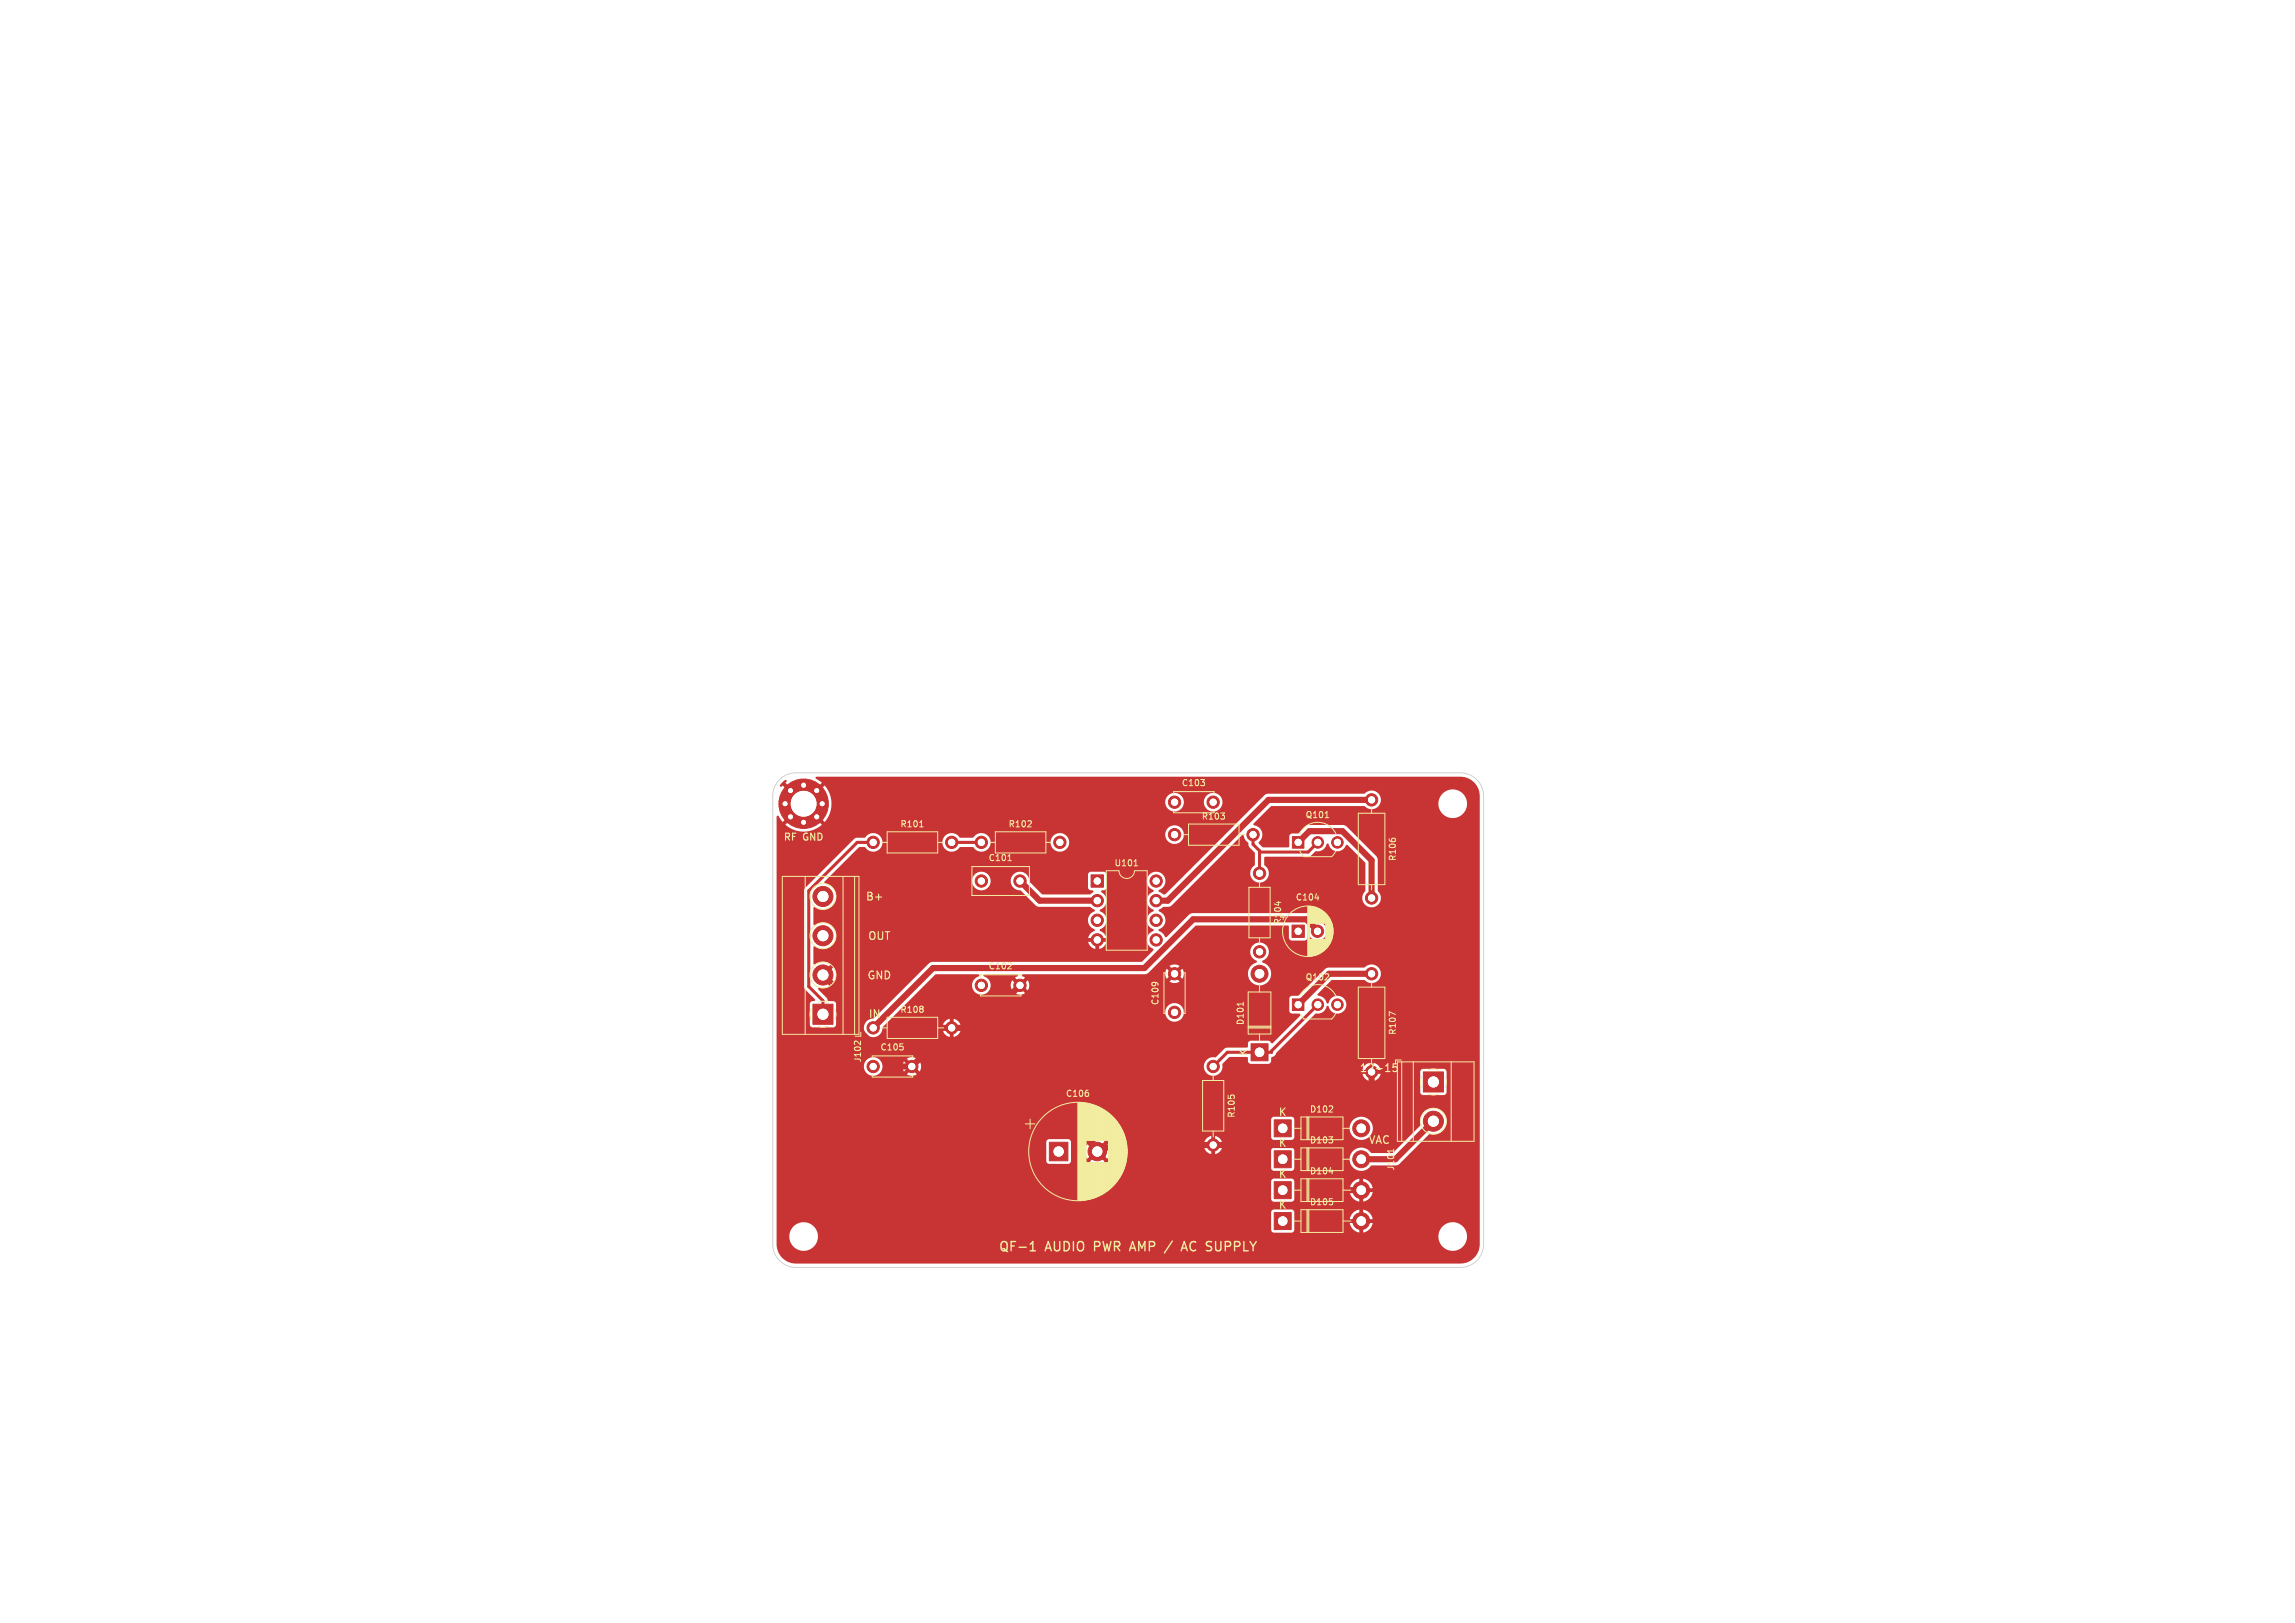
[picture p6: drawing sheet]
<svg xmlns="http://www.w3.org/2000/svg" width="297mm" height="210mm" viewBox="0 0 297 210" stroke-linecap="round" stroke-linejoin="round" font-family="sans-serif">
<defs><g id="words">
<g font-size="1.7" fill="#f2eda1">
<text x="129.2" y="162.2">QF-1</text>
<text x="135.3" y="162.2">AUDIO</text>
<text x="141.8" y="162.2">PWR AMP</text>
<text x="154.1" y="162.2">AC SUPPLY</text>
</g>
<g font-size="1.4" fill="#f2eda1">
<text x="112" y="116.7">B+</text>
<text x="112.2" y="121.8">OUT</text>
<text x="112.2" y="126.9">GND</text>
<text x="112.3" y="131.9">IN</text>
<text x="161.6" y="136.8" transform="rotate(-90 161.6 136.8)">K</text>
<text x="165.4" y="144.6">K</text>
<text x="165.4" y="148.6">K</text>
<text x="177" y="148.2">VAC</text>
<text x="165.4" y="152.6">K</text>
<text x="165.4" y="156.6">K</text>
</g>
<text font-size="1.4" fill="#fff" x="175.9" y="138.9">12-15</text>
<g font-size="1.3" fill="#f2eda1">
<text x="101.3" y="109">RF</text>
<text x="103.9" y="109">GND</text>
</g>
<g font-size="1.1" fill="#f2eda1">
<text x="152.9" y="101.9">C103</text>
<text x="116.4" y="107.2">R101</text>
<text x="130.4" y="107.2">R102</text>
<text x="155.4" y="106.2">R103</text>
<text x="168.9" y="106">Q101</text>
<text x="127.9" y="111.6">C101</text>
<text x="144.1" y="112.2">U101</text>
<text x="180.8" y="111.5" transform="rotate(-90 180.8 111.5)">R106</text>
<text x="165.9" y="119.7" transform="rotate(-90 165.9 119.7)">R104</text>
<text x="167.6" y="116.7">C104</text>
<text x="127.9" y="125.6">C102</text>
<text x="116.4" y="131.2">R108</text>
<text x="150.1" y="130.1" transform="rotate(-90 150.1 130.1)">C109</text>
<text x="168.9" y="127">Q102</text>
<text x="111.6" y="137.5" transform="rotate(-90 111.6 137.5)">J102</text>
<text x="113.9" y="136.1">C105</text>
<text x="161.1" y="132.7" transform="rotate(-90 161.1 132.7)">D101</text>
<text x="180.8" y="134" transform="rotate(-90 180.8 134)">R107</text>
<text x="137.9" y="142.1">C106</text>
<text x="159.9" y="144.7" transform="rotate(-90 159.9 144.7)">R105</text>
<text x="169.4" y="144.1">D102</text>
<text x="169.4" y="148.1">D103</text>
<text x="169.4" y="152.1">D104</text>
<text x="180.6" y="151.5" transform="rotate(-90 180.6 151.5)">J101</text>
<text x="169.4" y="156.1">D105</text>
</g>
</g></defs>
<g fill="#c83434" stroke="#c83434" stroke-width=".13">
<path d="M141.2 113.2h1.6v1.6h-1.6z"/>
<path d="M167.2 119.7h1.6v1.6h-1.6z"/>
<path d="M184.2 138.7h2.6v2.6h-2.6z"/>
<path d="M164.9 152.9h2.2v2.2h-2.2z"/>
<path d="M135.8 147.8h2.4v2.4h-2.4z"/>
<path d="M167.3 129.2h1.4v1.6h-1.4z"/>
<path d="M167.3 108.2h1.4v1.6h-1.4z"/>
<path d="M164.9 156.9h2.2v2.2h-2.2z"/>
<path d="M105.2 129.9h2.6v2.6h-2.6z"/>
<path d="M164.9 144.9h2.2v2.2h-2.2z"/>
<path d="M164.9 148.9h2.2v2.2h-2.2z"/>
<path d="M161.9 135.1h2.2v2.2h-2.2z"/>
<circle cx="142" cy="116.5" r=".8"/>
<circle cx="142" cy="119.1" r=".8"/>
<circle cx="142" cy="121.6" r=".8"/>
<circle cx="149.6" cy="121.6" r=".8"/>
<circle cx="149.6" cy="119.1" r=".8"/>
<circle cx="149.6" cy="116.5" r=".8"/>
<circle cx="149.6" cy="114" r=".8"/>
<circle cx="170.5" cy="120.5" r=".8"/>
<circle cx="185.5" cy="145.1" r="1.3"/>
<circle cx="176.2" cy="154" r="1.1"/>
<circle cx="142" cy="149" r="1.2"/>
<circle cx="127" cy="127.5" r=".8"/>
<circle cx="132" cy="127.5" r=".8"/>
<circle cx="163" cy="113" r=".8"/>
<circle cx="163" cy="123.2" r=".8"/>
<circle cx="157" cy="138" r=".8"/>
<circle cx="157" cy="148.2" r=".8"/>
<circle cx="152" cy="131" r=".8"/>
<circle cx="152" cy="126" r=".8"/>
<circle cx="152" cy="103.8" r=".8"/>
<circle cx="157" cy="103.8" r=".8"/>
<circle cx="170.5" cy="130" r=".75"/>
<circle cx="173.1" cy="130" r=".75"/>
<circle cx="127" cy="109" r=".8"/>
<circle cx="137.2" cy="109" r=".8"/>
<circle cx="113" cy="109" r=".8"/>
<circle cx="123.2" cy="109" r=".8"/>
<circle cx="101.6" cy="104" r=".4"/>
<circle cx="102.3" cy="102.3" r=".4"/>
<circle cx="102.3" cy="105.7" r=".4"/>
<circle cx="104" cy="101.6" r=".4"/>
<circle cx="104" cy="104" r="3.2"/>
<circle cx="104" cy="106.4" r=".4"/>
<circle cx="105.7" cy="102.3" r=".4"/>
<circle cx="105.7" cy="105.7" r=".4"/>
<circle cx="106.4" cy="104" r=".4"/>
<circle cx="170.5" cy="109" r=".75"/>
<circle cx="173.1" cy="109" r=".75"/>
<circle cx="176.2" cy="158" r="1.1"/>
<circle cx="152" cy="108" r=".8"/>
<circle cx="162.2" cy="108" r=".8"/>
<circle cx="106.5" cy="126.2" r="1.3"/>
<circle cx="106.5" cy="121.1" r="1.3"/>
<circle cx="106.5" cy="116" r="1.3"/>
<circle cx="127" cy="114" r=".8"/>
<circle cx="132" cy="114" r=".8"/>
<circle cx="113" cy="138" r=".8"/>
<circle cx="118" cy="138" r=".8"/>
<circle cx="177.5" cy="126" r=".8"/>
<circle cx="177.5" cy="138.7" r=".8"/>
<circle cx="176.2" cy="146" r="1.1"/>
<circle cx="176.2" cy="150" r="1.1"/>
<circle cx="177.5" cy="103.5" r=".8"/>
<circle cx="177.5" cy="116.2" r=".8"/>
<circle cx="163" cy="126" r="1.1"/>
<circle cx="113" cy="133" r=".8"/>
<circle cx="123.2" cy="133" r=".8"/>
</g>
<g fill="none" stroke="#c83434" stroke-width=".8">
<path d="M102.3 105.7l.7 .7h2l.7-.7M104 101.6l.7 .7M104.7 102.3v1l-.7 .7M104.7 102.3h1M132 114l2.5 2.5h7.5M168 109l1.5-1.5h4.2l3.8 3.8v4.9M177.5 103.5h-13.3l-13.1 13h-1.5M106.5 126.2l3.1 3v2.5l6.3 6.3h2.1l3.7-3.7v-1.3h4.8M126.5 133l15.5 15.5M132 127.5l-5.5 5.5M170.5 120.5l-1.5-1.5h-14.6l-6.3 6.3h-27.4l-7.7 7.7M177.5 138.7v1.5l-8.5 8.5"/>
<path d="M177.5 126h-5.5l-4 4M142 148.5h13.2l.3-.3h13l5.9 5.8h1.8M142 148.5v.5M185.5 145.1l-4.9 4.9h-4.4"/>
</g>
<path d="M113 109h-2.1l-6.2 6.3v12.4l1.8 1.8v1.7M123.2 109h3.8M162.2 108v1.3l.8 .8v2.9M170.5 109l-1.2 1.3h-6.3M170.5 130l-5.9 6v.2h-5.8l-1.8 1.8" fill="none" stroke="#c83434" stroke-width=".4"/>
<g fill="#c83434">
<path d="M105.6 100.5h83.4a2.5 2.5 0 0 1 2.5 2.5v58a2.5 2.5 0 0 1-2.5 2.5h-86a2.5 2.5 0 0 1-2.5-2.5v-.9h1.6a1.85 1.85 0 0 0 1.9 1.8 1.85 1.85 0 0 0 1.8-1.8h80.3l.1 .2a1.86 1.86 0 0 0 2.9 1.2 1.86 1.86 0 0 0-.3-3.2 1.86 1.86 0 0 0-2.7 1.8h-80.3v-.4l-.2-.6h58.9l.2 .3 .2 .1h2.2l.2-.1 .2-.2v-1h7.2a1.49 1.49 0 0 0 1.2 1.3v-1h.5v1l.8-.4 .3-.4 .1-.5h-.9l-.1-.4h1l-.3-.7-.5-.5-.4-.1v1h-.5v-1a1.49 1.49 0 0 0-1.2 1.3h1v.4h-8.2v-1.3l-.2-.3-.2-.1h-2.2l-.2 .1-.2 .3v2.2h-58.9a1.85 1.85 0 0 0-2.1-.9 1.85 1.85 0 0 0-1.4 1.9h-1.6v-5h64l.2 .3 .2 .1h2.2l.2-.1 .2-.2v-1h7.2a1.49 1.49 0 0 0 1.2 1.3v-1h.5v1l.6-.2 .3-.4 .3-.7h-.9l-.1-.4h1v-.3a1.49 1.49 0 0 0-1.2-1v1h-.5v-1h-.1a1.5 1.5 0 0 0-1.1 1.3h1v.4h-8.2v-1.3l-.2-.3-.2-.1h-2.2l-.2 .1-.2 .3v2.2h-64v-4h64l.2 .3 .2 .1h2.2l.2-.1 .2-.2v-1.2h7.2a1.55 1.55 0 0 0 1.1 1.5 1.55 1.55 0 0 0 1.7-.7h3.2l.2-.1 4.1-4a1.72 1.72 0 0 0 2.2-1.5 1.72 1.72 0 0 0-1.9-1.8 1.72 1.72 0 0 0-1.5 2.2l-3.6 3.6h-2.8a1.51 1.51 0 0 0-1.7-.6 1.51 1.51 0 0 0-1 1.4h-7.2v-1.1l-.2-.3-.2-.1h-2.2l-.2 .1-.2 .3v2.2h-64v-.9h34.9l.2 .3 .2 .1h2.4l.2-.1 .2-.2v-1.3h1.8l.1 .5 .2 .4 .7-.7 .4 .4-.7 .7a1.6 1.6 0 0 0 1.8 0l-.7-.7 .4-.4 .7 .7a1.59 1.59 0 0 0 .2-1.5h12.3l.3 .6 .7 .3v-.8l.2 .1 .2-.1v.8l.7-.3 .3-.6h-.9l.1-.2-.1-.3h.9l-.2-.4-.4-.4h6.9l.2 .3 .2 .1h2.2l.2-.1 .2-.2v-1.2h7.2v.2a1.51 1.51 0 0 0 2.4 1 1.51 1.51 0 0 0-.3-2.5 1.51 1.51 0 0 0-2.1 1.3h-7.2v-1.1l-.2-.3-.2-.1h-2.2l-.2 .1-.2 .3v2.2h-6.9l-.4-.1v.8h-.2h-.2v-.8l-.7 .3-.3 .6h.9l-.1 .3 .1 .2h-13.2l-.2-.3-.7 .7-.4-.4 .7-.7a1.6 1.6 0 0 0-1.8 0l.7 .7-.4 .4-.7-.7-.2 .4-.1 .5h-1.8v-1.2l-.2-.3-.2-.1h-2.5l-.2 .2-.1 .2v2.4h-34.9v-8.9h83.3l.2 .3 .2 .1h2.6l.3-.2 .1-.2v-2.7l-.2-.2-.2-.1h-2.6l-.2 .1-.2 .3v2.6h-83.3v-3.3h11.3v.2a1.21 1.21 0 0 0 1.3 1 1.21 1.21 0 0 0 1.1-1.2h2.6l.2 .7 .6-.7 .1 .2 .3 .2-.7 .6 .6 .2h.4l.4-.2-.7-.6 .3-.2 .1-.2 .6 .7 .2-.7h36.6v.2a1.21 1.21 0 0 0 1.9 .7h18.6l.3 .6 .7 .4v-.9l.2 .1 .2-.1v.9l.7-.4 .3-.6h-.9l.1-.2-.1-.2h.9l-.3-.6-.7-.4v.9l-.2-.1-.2 .1v-.9l-.7 .4-.3 .6h.9l-.1 .2 .1 .2h-19.5a1.66 1.66 0 0 0 .5-1.3l.9-.8h2.3l.1 .1v.5l.3 .2 2.3 .1 .2-.1 .2-.2 .1-.6a.68 .68 0 0 0 .6-.6l5.1-5.1a1.21 1.21 0 0 0 1.4-.9l.2-.1a1.6 1.6 0 0 0 .8 1 1.16 1.16 0 0 0 1.5-.8 1.16 1.16 0 0 0-.9-1.5 1.16 1.16 0 0 0-1.4 1l-.1 .1a1.57 1.57 0 0 0-1.3-1.1v-.2l1.9-1.8h4.1a1.23 1.23 0 0 0 1.8 .1 1.23 1.23 0 0 0 0-1.8 1.23 1.23 0 0 0-1.8 .1h-4.6l-.3 .1-3.5 3.5-1 .1-.2 .1-.1 .2 .1 1.8 .3 .2h1.1v.2l-3.6 3.6h-.1l-.3-.3h-.2h-2.3l-.3 .2-.1 .6-2.7 .1-1.5 1.2a1.2 1.2 0 0 0-1.4 1.2h-36.6l-.2-.7-.6 .7-.1-.2-.3-.2 .7-.6-.6-.2h-.4l-.4 .2 .7 .6-.3 .2-.1 .2-.6-.7-.2 .7h-2.6v-.2a1.21 1.21 0 0 0-1.3-1 1.21 1.21 0 0 0-1.1 1.2h-11.3v-5h11.3v.2a1.2 1.2 0 0 0 1.2 1 1.2 1.2 0 0 0 1.2-1h7.8l.3 .6 .6 .4v-.9l.2 .1 .3-.1v.9l.5-.2 .4-.6v-.2h-.8l.1-.2-.1-.2h.8l-.2-.6-.7-.4v.9l-.2-.1-.3 .1v-.9l-.5 .2-.4 .6v.2h.8v.2v.2h-8.6v-.3l1.9-1.9h34.7a1.21 1.21 0 0 0 1.7 1.1 1.21 1.21 0 0 0 .2-2.1 1.21 1.21 0 0 0-1.9 .8v.2h-34.7l5-4.9h5.5h.1v.2a1.22 1.22 0 0 0-.9 1.7 1.22 1.22 0 0 0 1.9 .5 1.22 1.22 0 0 0 0-2l-.4-.2v-.2h4.4v.2l-.4 .2 .7 .6-.3 .2-.1 .2-.6-.7a1.19 1.19 0 0 0 0 1.4l.6-.7 .1 .2 .3 .2-.7 .6 .2 .1 .6 .1 .6-.2-.7-.6 .3-.2 .1-.2 .6 .6a1.2 1.2 0 0 0 0-1.3l-.6 .7-.1-.2-.3-.2 .7-.6-.4-.2v-.2l18.5-.1 .2 .7 .6-.7 .2 .3 .2 .1-.7 .6 .4 .2h.4l.6-.2-.7-.6 .3-.2 .1-.2 .6 .7 .2-.7h8.3a1.51 1.51 0 0 0 1.4 1.5 1.51 1.51 0 0 0 1.6-1.3 1.51 1.51 0 0 0-1.1-1.7l-.1-.1a1.21 1.21 0 0 0 .9-1.7 1.21 1.21 0 0 0-1.8-.5 1.21 1.21 0 0 0-.3 1.8l.5 .3 .1 .2a1.77 1.77 0 0 0-1.2 1.5h-8.3l-.2-.7-.6 .7-.1-.2-.3-.2 .7-.6-.6-.2h-.4l-.4 .2 .7 .6-.2 .1-.2 .3-.6-.7-.2 .7h-2.4l6.4-6.2h11.9l.1 .1v1.5l.3 .3h1.8l.2-.2 .1-.4h.1h.2a1.22 1.22 0 0 0 2.1 0 1.22 1.22 0 0 0-1.1-1.8l-1-1-.4-.1h-14.8l-.4 .1-2.9 2.9h-.2a1.67 1.67 0 0 0-.9-.8l.1-.2a1.22 1.22 0 0 0 .8-1.1 1.22 1.22 0 0 0-.8-1.2v-.2l.5-.4h.7l.4-.1 9.1-9.1 .2-.1 .1 .1a1.53 1.53 0 0 0 .6 1v.5l.8 .8v1.6a1.21 1.21 0 0 0-.3 1.8 1.21 1.21 0 0 0 1.8 0 1.21 1.21 0 0 0-.3-1.9v-.9l.1-.1h5.6l.3-.1 .6-.6a1.31 1.31 0 0 0 1.5-1l.2-.1a1.57 1.57 0 0 0 .9 1 1.5 1.5 0 0 0 1.5-.8l.1 .1 2.3 2.3v3.5a1.23 1.23 0 0 0-.1 1.8 1.23 1.23 0 0 0 1.8 0 1.23 1.23 0 0 0-.1-1.8v-4l-.1-.2-4-4.1-.2-.1h-4.8l-1.2 1h-.8l-.3 .2-.1 1.5-.1 .2h-3.2l-.6-.5v-.3a1.22 1.22 0 0 0 .4-1.3 1.22 1.22 0 0 0-1.1-.8v-.2l2.3-2.3h12a1.26 1.26 0 0 0 2.1-.2h7.5l.1 .2a1.86 1.86 0 0 0 2.9 1.2 1.86 1.86 0 0 0-.3-3.2 1.86 1.86 0 0 0-2.7 1.8h-7.5v-.2a1.23 1.23 0 0 0-.5-1.4 1.23 1.23 0 0 0-1.6 .2h-12.4l-.3 .1-13 12.9h-.3l-.5-.3v-.2a1.21 1.21 0 0 0 .6-1.9 1.21 1.21 0 0 0-2 0 1.21 1.21 0 0 0 .7 1.9v.1a1.26 1.26 0 0 0-.9 1.2 1.26 1.26 0 0 0 .9 1.2v.2a1.26 1.26 0 0 0-.9 1.2 1.26 1.26 0 0 0 .9 1.2v.1a1.26 1.26 0 0 0-.9 1.2 1.26 1.26 0 0 0 .9 1.2l-.1 .2-1.5 1.5h-27.1l-.4 .1-7.1 7.2a1.3 1.3 0 0 0-1.3 1.2h-11.3v-5.3h3.6l.1 .4 1.3 1.3-.1 .1-.3 .1-.3 .2v2.8l.1 .2 .3 .1h2.6h.2l.2-.3v-2.8l-.3-.2-.7-.1-.3-.4-1-1v-.2l.1-.1a1.87 1.87 0 0 0 1.5-.3l-.8-.7 .4-.4 .8 .8a1.69 1.69 0 0 0 0-2.1l-.8 .8-.3-.3 .7-.8a1.75 1.75 0 0 0-2.1 0l-.1-.1v-2.1l.1-.2a1.72 1.72 0 0 0 2.3-.1 1.72 1.72 0 0 0 0-2.4 1.72 1.72 0 0 0-2.3-.2l-.1-.1v-2.1l.1-.2a1.72 1.72 0 0 0 2.7-.6 1.72 1.72 0 0 0-1.4-2.4v-.1l.1-.2h19a1.21 1.21 0 0 0 1.2 1.2 1.21 1.21 0 0 0 1.2-1.2h2.6v.2a1.32 1.32 0 0 0 1.3 1l1.9 2 .4 .1h6.6l.7 .4-.1 .2a1.22 1.22 0 0 0-.8 1.2 1.22 1.22 0 0 0 .9 1.2v.1a1.49 1.49 0 0 0-.9 1h.9l-.1 .2 .1 .3h-.9l.2 .4 .3 .3 .5 .2v-.9l.2 .1 .2-.1v.9l.5-.2 .3-.3 .2-.4h-.9l.1-.3-.1-.2h.9l-.3-.6-.6-.4v-.1a1.26 1.26 0 0 0 .9-1.2 1.26 1.26 0 0 0-.9-1.2v-.1a1.26 1.26 0 0 0 .9-1.1 1.26 1.26 0 0 0-.7-1.3l.1-.2h.3l.3-.3v-1.7l-.1-.2-.2-.2h-1.7l-.2 .1-.2 .3v1.6a.48 .48 0 0 0 .6 .4l.1 .2-.5 .3h-6.1l-1.7-1.6a1.23 1.23 0 0 0-1.1-1.3 1.23 1.23 0 0 0-1.3 1.2h-2.6v-.2a1.21 1.21 0 0 0-1.3-1 1.21 1.21 0 0 0-1.1 1.2h-19l4.3-4.4h.8a1.22 1.22 0 0 0 1.4 .6 1.22 1.22 0 0 0 .9-1.2h7.8v.2a1.23 1.23 0 0 0 1 1 1.23 1.23 0 0 0 1.2-.6h1.7a1.27 1.27 0 0 0 2.2-.2l.1-.4h7.8a1.2 1.2 0 0 0 1.7 1.1 1.2 1.2 0 0 0 .1-2.1h13v.2a1.21 1.21 0 0 0 1.9 .8 1.21 1.21 0 0 0-.2-2.1 1.21 1.21 0 0 0-1.7 1.1h-13l-.1-.1a1.21 1.21 0 0 0-1.7 1.1h-7.8v-.2a1.22 1.22 0 0 0-1-1 1.22 1.22 0 0 0-1.3 .6h-1.6a1.28 1.28 0 0 0-2.3 .2v.4h-7.8v-.2a1.22 1.22 0 0 0-1-1 1.22 1.22 0 0 0-1.3 .6h-1l-.4 .2-6.4 6.4v.3v12.4h-3.6v-22l.1-.1h.1l.6 .8 1.4-1.5 .4 .4-1.5 1.4a3.6 3.6 0 0 0 4.8 0l-1.5-1.4 .4-.4 1.4 1.5a3.6 3.6 0 0 0 .9-2.6h43.2v.2a1.21 1.21 0 0 0 1.3 1 1.21 1.21 0 0 0 1.1-1.2h2.6v.2a1.21 1.21 0 0 0 1.9 .8 1.21 1.21 0 0 0-.2-2.1 1.21 1.21 0 0 0-1.7 1.1h-2.6a1.21 1.21 0 0 0-1.2-1.2 1.21 1.21 0 0 0-1.2 1.2h-43.2l-.3-1.3-.6-.9-1.4 1.5-.4-.4 1.5-1.4-.8-.6z"/>
<path d="M101.1 101.3l.5-.4a.15 .15 0 0 1 .2 .1 .15 .15 0 0 1 0 .2l-.2 .1 1.5 1.4-.4 .4-1.4-1.5-.1 .2a.15 .15 0 0 1-.2 0 .15 .15 0 0 1-.1-.2z"/>
</g>
<g fill="#fff" stroke="#fff" stroke-width=".13">
<circle cx="188" cy="104" r="1.6"/>
<circle cx="142" cy="114" r=".4"/>
<circle cx="142" cy="116.5" r=".4"/>
<circle cx="142" cy="119.1" r=".4"/>
<circle cx="142" cy="121.6" r=".4"/>
<circle cx="149.6" cy="121.6" r=".4"/>
<circle cx="149.6" cy="119.1" r=".4"/>
<circle cx="149.6" cy="116.5" r=".4"/>
<circle cx="149.6" cy="114" r=".4"/>
<circle cx="168" cy="120.5" r=".4"/>
<circle cx="170.5" cy="120.5" r=".4"/>
<circle cx="185.5" cy="140" r=".65"/>
<circle cx="185.5" cy="145.1" r=".65"/>
<circle cx="166" cy="154" r=".55"/>
<circle cx="176.2" cy="154" r=".55"/>
<circle cx="104" cy="160" r="1.6"/>
<circle cx="137" cy="149" r=".6"/>
<circle cx="142" cy="149" r=".6"/>
<circle cx="127" cy="127.5" r=".4"/>
<circle cx="132" cy="127.5" r=".4"/>
<circle cx="163" cy="113" r=".4"/>
<circle cx="163" cy="123.2" r=".4"/>
<circle cx="157" cy="138" r=".4"/>
<circle cx="157" cy="148.2" r=".4"/>
<circle cx="152" cy="131" r=".4"/>
<circle cx="152" cy="126" r=".4"/>
<circle cx="152" cy="103.8" r=".4"/>
<circle cx="157" cy="103.8" r=".4"/>
<circle cx="168" cy="130" r=".4"/>
<circle cx="170.5" cy="130" r=".4"/>
<circle cx="173.1" cy="130" r=".4"/>
<circle cx="188" cy="160" r="1.6"/>
<circle cx="127" cy="109" r=".4"/>
<circle cx="137.2" cy="109" r=".4"/>
<circle cx="113" cy="109" r=".4"/>
<circle cx="123.2" cy="109" r=".4"/>
<circle cx="101.6" cy="104" r=".25"/>
<circle cx="102.3" cy="102.3" r=".25"/>
<circle cx="102.3" cy="105.7" r=".25"/>
<circle cx="104" cy="101.6" r=".25"/>
<circle cx="104" cy="104" r="1.6"/>
<circle cx="104" cy="106.4" r=".25"/>
<circle cx="105.7" cy="102.3" r=".25"/>
<circle cx="105.7" cy="105.7" r=".25"/>
<circle cx="106.4" cy="104" r=".25"/>
<circle cx="168" cy="109" r=".4"/>
<circle cx="170.5" cy="109" r=".4"/>
<circle cx="173.1" cy="109" r=".4"/>
<circle cx="166" cy="158" r=".55"/>
<circle cx="176.2" cy="158" r=".55"/>
<circle cx="152" cy="108" r=".4"/>
<circle cx="162.2" cy="108" r=".4"/>
<circle cx="106.5" cy="131.2" r=".65"/>
<circle cx="106.5" cy="126.2" r=".65"/>
<circle cx="106.5" cy="121.1" r=".65"/>
<circle cx="106.5" cy="116" r=".65"/>
<circle cx="127" cy="114" r=".4"/>
<circle cx="132" cy="114" r=".4"/>
<circle cx="113" cy="138" r=".4"/>
<circle cx="118" cy="138" r=".4"/>
<circle cx="177.5" cy="126" r=".4"/>
<circle cx="166" cy="146" r=".55"/>
<circle cx="176.2" cy="146" r=".55"/>
<circle cx="166" cy="150" r=".55"/>
<circle cx="176.2" cy="150" r=".55"/>
<circle cx="177.5" cy="103.5" r=".4"/>
<circle cx="177.5" cy="116.2" r=".4"/>
<circle cx="163" cy="136.2" r=".55"/>
<circle cx="163" cy="126" r=".55"/>
<circle cx="113" cy="133" r=".4"/>
<circle cx="123.2" cy="133" r=".4"/>
</g>
<path d="M179.3 138.7h.6M180.8 137.7h-.5v.4l.1-.1 .3 .1 .1 .1v.4l-.2 .1-.3-.1" fill="none" stroke="#f2eda1" stroke-width=".15"/>
<path d="M133.3 161.8h.7M133.3 161l.4-.4v1.2M151.7 160.6l-1 1.5M152.9 161.8l.4-1.2 .4 1.2M153 161.5h.5" fill="none" stroke="#f2eda1" stroke-width=".18"/>
<g fill="none" stroke="#f2eda1" stroke-width=".13">
<path d="M101.2 113.4h10v20.4h-10zM104.2 113.4v20.4M105.2 114.9l.1 .1M105.4 119.8l.1 .1M105.4 114.7l.1 .1M107.5 117.2l.1 .1M107.7 117l.1 .1M109.1 113.4v20.4M110.6 113.4v20.4M114 109h.8M114.8 107.6h6.6v2.8h-6.6zM119 107h.5"/>
<path d="M121.4 109h.7M125.8 112.1h7.4v3.8h-7.4zM128 109h.8M128.8 107.6h6.5v2.8h-6.5zM130.4 111.4h.5M133 107h.5M133.4 106.3v.2M135.3 109h.8M143.2 112.7h1.6a1 1 0 0 0 1 1 1 1 0 0 0 1-1h1.7v10.2h-5.3zM146.8 112h.4M146.9 111.3l.1-.1v.8M151.9 104.9v.3h5.2v-.3"/>
<path d="M151.9 102.7v-.3h5.2v.3M153 108h.8M153.8 106.6h6.5v2.8h-6.5zM155.4 100.9h.5l-.3 .3M155.9 101.2v.4M158 105.2h.5l-.3 .3M158.4 105.6v.3M160.3 108h.8M161.6 114.8h2.8v6.6h-2.8zM163 114v.8M165.5 116.7v.4M165.7 118.7h.7"/>
<path d="M168.2 107.9a2.6 2.6 0 0 1 2.3-1.5 2.6 2.6 0 0 1 2.4 1.5M168.2 110.1l.5 .7h3.6l.6-.7M169.3 117.3v6.4M169.4 117.3v6.4M169.5 117.3v6.4M169.5 117.3v2.2M169.6 117.3v2.2M169.7 117.3v2.2M169.8 117.3v2.2M169.9 117.3v2.2M170 117.4v2.1M170.1 117.4v2.1"/>
<path d="M170.2 117.4v2.1M170.2 116.2h.5M170.3 117.4v2.1M170.3 117.5v2M170.4 117.5v2M170.5 117.5v2M170.6 117.5v2M170.6 117.6v1.9M170.7 117.6v1.9M170.8 117.6v1.9M170.8 117.7v1.8M170.9 117.7v1.8"/>
<path d="M171 117.8v1.7M171.1 117.8v1.7M171.1 117.9v1.6M171.2 117.9v1.6M171.3 118v1.5M171.4 118.1v1.4M171.5 118.1v1.4M171.5 118.2v1.3M171.5 105.8h.4M171.6 118.2v4.6M171.6 118.3v4.4M171.7 118.3v4.4"/>
<path d="M171.7 118.4v4.2M171.8 118.5v4M171.9 118.6v3.8M171.9 118.7v3.6M172 118.7v3.6M172 118.8v3.4M172.1 118.8v3.4M172.1 118.9v3.2M172.1 119v3M172.2 119.1v2.8M172.2 119.1v2.7M172.3 119.2v2.6"/>
<path d="M172.3 119.3v2.4M172.3 119.4v2.2M172.4 119.6v1.8M172.4 119.7v1.6M172.5 119.9v1.2M175.8 105.2h3.4v9.3h-3.4zM177.5 104.5v.7M177.5 114.5v.7M180.2 108.5h.3M105 130.6l-.2 .6 .2 .7M105.2 125.1h.1M105.2 120h.1"/>
<path d="M105.4 124.9h.1M105.8 132.8l.6 .1 .8-.1M105.8 129.7l.8-.1 .6 .1M107.5 127.4h.1M107.5 122.3l.1 .1M107.7 127.2h.1M107.7 122.1h.1M108 130.6l.2 .6-.2 .7M111.4 134.7v.5l-.5-.5h-.2l-.1 .2M111.4 133.6v.5h-.7M112.9 136.9v-.3h5.2v.3M112.9 139.1v.3h5.2v-.3"/>
<path d="M114 133h.8M114.8 131.6h6.6v2.8h-6.6zM116.9 135.4v.4M119.4 130.3v.2M119.4 130.6v.3M121.4 133h.7M126.9 126.4v-.3h5.2v.3M126.9 128.6v.3h5.2v-.3M130.4 125.4h.5M130.9 124.6v.3M149.1 127.1h.6M149.4 127.1h.1"/>
<path d="M150.9 125.9h-.3v5.2h.3M153.1 125.9h.3v5.2h-.3M155.6 139.8h2.8v6.5h-2.8zM157 139v.8M160.9 129.7v.4M161.5 128.4h3v5.4h-3zM161.5 133h3M161.5 132.9h3M161.5 132.8h3M163 121.4v.7M163 127.3v1.1M163 133.8v1"/>
<path d="M168.2 128.9a2.6 2.6 0 0 1 2.3-1.5 2.6 2.6 0 0 1 2.4 1.5M168.2 131.1l.5 .7h3.6l.6-.7M169.5 121.5v2.2M169.6 121.5v2.2M169.7 121.5v2.2M169.8 121.5v2.2M169.9 121.5v2.2M170 121.5v2.2M170 121.5v2.1M170.1 121.5v2.1M170.2 121.5v2.1M170.3 121.5v2.1"/>
<path d="M170.3 121.5v2M170.4 121.5v2M170.5 121.5v2M170.6 121.5v2M170.6 121.5v1.9M170.7 121.5v1.9M170.8 121.5v1.9M170.8 121.5v1.8M170.9 121.5v1.8M171 121.5v1.7M171.1 121.5v1.7M171.1 121.5v1.6"/>
<path d="M171.2 121.5v1.6M171.3 121.5v1.5M171.4 121.5v1.4M171.5 121.5v1.4M171.5 126.8h.4M171.5 121.5v1.3M171.9 126.1v.2M172.5 120.1v.8M175.8 127.7h3.4v9.3h-3.4zM177.5 127v.7M177.5 137v.7M180.6 131.3l-.8-.4v.6"/>
<path d="M180.8 137.4h10v10.3h-10zM181.3 137.2h-.7v.5M181.4 137.4v10.3M182.9 137.4v10.3M183.8 140l.2 .7M184 139.3l-.2 .7M184.8 138.5l.8-.2 .6 .2M187 139.3l.2 .8-.2 .6M187.8 137.4v10.3M132.7 145.4h1.2M133.3 144.8v1.3M139.5 142.7v12.6"/>
<path d="M139.6 142.7v12.6M139.7 142.7v12.6M139.8 142.7v12.6M139.9 142.7v12.6M140 142.7v12.6M140.1 142.7v12.6M140.2 142.7v12.6M140.3 142.7v12.6M140.4 142.7v12.6M140.5 142.7v12.6M140.5 142.8v12.4M140.6 142.8v4.8"/>
<path d="M140.6 150.4v4.8M140.7 142.8v4.8M140.7 150.4v4.8M140.8 142.8v4.8M140.8 150.4v4.8M140.9 141.4v.4M140.9 142.8v4.8M140.9 150.4v4.8M141 142.8v4.8M141 150.4v4.8M141 142.9v4.7M141 150.4v4.7"/>
<path d="M141.1 142.9v4.7M141.1 150.4v4.7M141.2 142.9v4.7M141.2 150.4v4.7M141.3 142.9v4.7M141.3 150.4v4.7M141.4 143v4.6M141.4 150.4v4.6M141.5 143v4.6M141.5 150.4v4.6M141.6 143v4.6M141.6 150.4v4.6"/>
<path d="M141.7 143v4.6M141.7 150.4v4.6M141.7 143.1v4.5M141.7 150.4v4.5M141.8 143.1v4.5M141.8 150.4v4.5M141.9 143.1v4.5M141.9 150.4v4.5M141.9 143.2v4.4M141.9 150.4v4.4M142 143.2v4.4M142 150.4v4.4"/>
<path d="M142.1 143.2v4.4M142.1 150.4v4.4M142.2 143.3v4.3M142.2 150.4v4.3M142.3 143.3v4.3M142.3 150.4v4.3M142.4 143.4v4.2M142.4 150.4v4.2M142.5 143.4v4.2M142.5 150.4v4.2M142.6 143.5v4.1M142.6 150.4v4.1"/>
<path d="M142.7 143.5v4.1M142.7 150.4v4.1M142.7 143.6v4M142.7 150.4v4M142.8 143.6v4M142.8 150.4v4M142.9 143.6v4M142.9 150.4v4M142.9 143.7v3.9M142.9 150.4v3.9M143 143.7v3.9M143 150.4v3.9"/>
<path d="M143.1 143.8v3.8M143.1 150.4v3.8M143.2 143.8v3.8M143.2 150.4v3.8M143.2 143.9v3.7M143.2 150.4v3.7M143.3 143.9v3.7M143.3 150.4v3.7M143.3 144v3.6M143.3 150.4v3.6M143.4 144v3.6M143.4 150.4v3.6"/>
<path d="M143.5 144.1v9.8M143.6 144.1v9.8M143.6 144.2v9.6M143.7 144.2v9.6M143.7 144.3v9.4M143.8 144.3v9.4M143.8 144.4v9.2M143.9 144.4v9.2M143.9 144.5v9M144 144.5v9M144 144.6v8.8M144.1 144.6v8.8"/>
<path d="M144.1 144.7v8.6M144.2 144.7v8.6M144.2 144.8v8.4M144.3 144.8v8.4M144.3 144.9v8.2M144.4 144.9v8.2M144.4 145v8M144.5 145v8M144.5 145.1v7.8M144.6 145.2v7.6M144.7 145.3v7.4M144.7 145.4v7.2"/>
<path d="M144.8 145.5v7M144.9 145.6v6.8M144.9 145.7v6.6M145 145.8v6.4M145 145.9v6.2M145.1 145.9v6.2M145.1 146v6M145.1 146.1v5.8M145.2 146.2v5.6M145.3 146.3v5.4M145.3 146.4v5.2M145.3 146.5v5"/>
<path d="M145.4 146.6v4.8M145.4 146.7v4.6M145.5 146.8v4.4M145.5 146.9v4.2M145.5 147v4M145.6 147.1v3.8M145.6 147.3v3.4M145.7 147.4v3.2M145.7 147.6v2.8M145.7 147.8v2.4M145.8 148v2M145.8 148.2v1.6"/>
<path d="M145.9 148.7v.6M157 146.3v.8M159.3 141.7h.4M167.3 154h1.1M167.3 158h1.1M167.3 146h1.1M167.3 150h1.1M168.4 144.5h5.4v3h-5.4zM168.4 148.5h5.4v3h-5.4zM168.4 152.5h5.4v3h-5.4zM168.4 156.5h5.4v3h-5.4zM169.1 144.5v3"/>
<path d="M169.1 148.5v3M169.1 152.5v3M169.1 156.5v3M169.3 144.5v3M169.3 148.5v3M169.3 152.5v3M169.3 156.5v3M169.4 144.5v3M169.4 148.5v3M169.4 152.5v3M169.4 156.5v3M172 143.9h.5"/>
<path d="M172 147.1h.5l-.3 .3M172 151.6h.5M172.4 155.5v.3M172.4 143.2v.2M172.4 147.5v.3M173.8 154h1M173.8 158h1M173.8 146h1M173.8 150h1M180.4 148.7v.5M180.4 148.9h-.8l.1 .1M184.2 144h.1"/>
<path d="M184.4 143.8l.1 .1M184.8 141.5l.6 .2 .8-.2M186.5 146.3l.1 .1M186.7 146.1l.1 .1"/>
<circle cx="106.5" cy="116" r="1.68"/>
<circle cx="106.5" cy="121.1" r="1.68"/>
<circle cx="106.5" cy="126.2" r="1.68"/>
<circle cx="169.3" cy="120.5" r="3.3"/>
<circle cx="139.5" cy="149" r="6.4"/>
<circle cx="185.5" cy="145.1" r="1.68"/>
</g>
<path d="M100.9 100.8l.9-.6 1.2-.2h86a3 3 0 0 1 3 3v58a3 3 0 0 1-3 3h-86a3 3 0 0 1-3-3v-58l.2-1 .3-.6z" fill="none" stroke="#d0d2cd" stroke-width=".13"/>
<use href="#words"/>
</svg>
